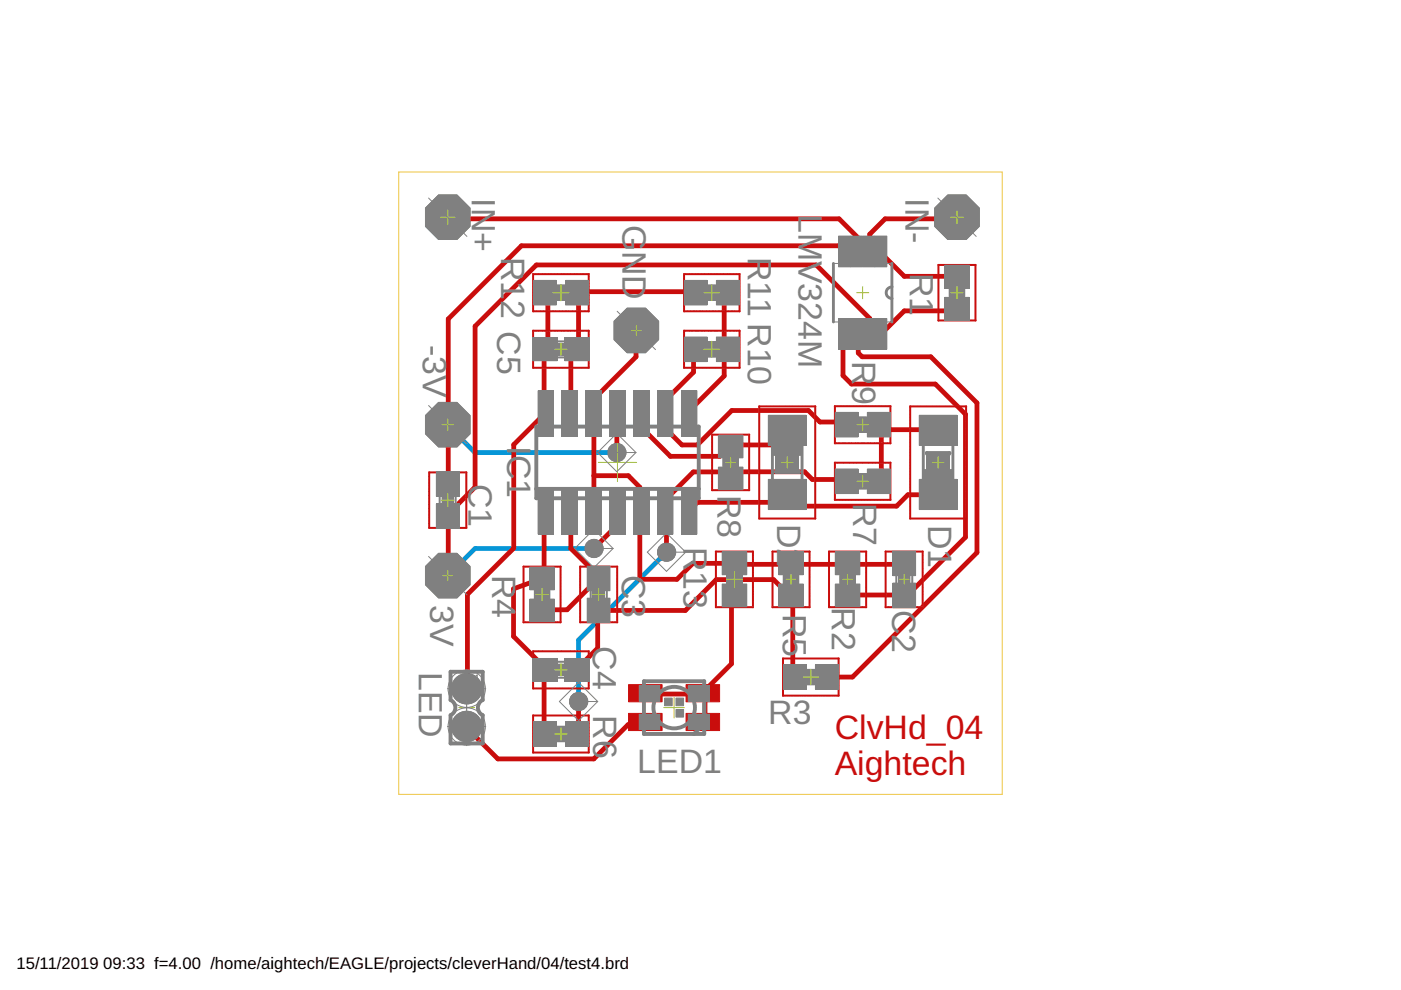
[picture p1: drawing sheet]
<svg xmlns="http://www.w3.org/2000/svg" width="297mm" height="210mm" viewBox="0 0 297 210" stroke-linecap="round" stroke-linejoin="round" font-family="sans-serif">
<defs><g id="words">
<g font-size="7.2" fill="#808080">
<text x="100" y="42" transform="rotate(90 100 42)">IN+</text>
<text x="132" y="47.6" transform="rotate(90 132 47.6)">G</text>
<text x="169.3" y="45.3" transform="rotate(90 169.3 45.3)">LMV324M</text>
<text x="192" y="42" transform="rotate(90 192 42)">IN-</text>
<text x="132" y="53.2" transform="rotate(90 132 53.2)">N</text>
<text x="106.2" y="54.4" transform="rotate(90 106.2 54.4)">R12 C5</text>
<text x="132" y="58.4" transform="rotate(90 132 58.4)">D</text>
<text x="158.5" y="54.4" transform="rotate(90 158.5 54.4)">R11 R10</text>
<text x="192.9" y="57.8" transform="rotate(90 192.9 57.8)">R1</text>
<text x="89.6" y="73.2" transform="rotate(90 89.6 73.2)">-3V</text>
<text x="180.6" y="76.6" transform="rotate(90 180.6 76.6)">R</text>
<text x="180.6" y="81.7" transform="rotate(90 180.6 81.7)">9</text>
<text x="107.6" y="94.5" transform="rotate(90 107.6 94.5)">I</text>
<text x="107.6" y="96.5" transform="rotate(90 107.6 96.5)">C1</text>
<text x="99.3" y="102.6" transform="rotate(90 99.3 102.6)">C1</text>
<text x="152.1" y="104.9" transform="rotate(90 152.1 104.9)">R8</text>
<text x="180.9" y="106.6" transform="rotate(90 180.9 106.6)">R7</text>
<text x="164.8" y="111.1" transform="rotate(90 164.8 111.1)">D2</text>
<text x="196.8" y="111.2" transform="rotate(90 196.8 111.2)">D1</text>
<text x="144.9" y="116" transform="rotate(90 144.9 116)">R13</text>
<text x="104.4" y="121.8" transform="rotate(90 104.4 121.8)">R4</text>
<text x="131.9" y="121.9" transform="rotate(90 131.9 121.9)">C3</text>
<text x="91.2" y="128.4" transform="rotate(90 91.2 128.4)">3V</text>
<text x="166" y="130.1" transform="rotate(90 166 130.1)">R5</text>
<text x="176.4" y="128.7" transform="rotate(90 176.4 128.7)">R2</text>
<text x="189.2" y="129.2" transform="rotate(90 189.2 129.2)">C2</text>
<text x="125.7" y="137" transform="rotate(90 125.7 137)">C4</text>
<text x="88.8" y="142.5" transform="rotate(90 88.8 142.5)">LED</text>
<text x="125.7" y="151.7" transform="rotate(90 125.7 151.7)">R6</text>
<text x="162.9" y="153.6">R3</text>
<text x="135.1" y="163.9">LED1</text>
</g>
<g font-size="7.2" fill="#c90d0c">
<text x="177" y="156.7">ClvHd_04</text>
<text x="177" y="164.3">Aightech</text>
</g>
<g font-size="3.5">
<text x="3.5" y="205.4">15/11/2019</text>
<text x="21.9" y="205.4">09:33 f=4.00 /home/aightech/EAGLE/projects/cleverHand/04/test4.brd</text>
</g>
</g></defs>
<g fill="#808080" stroke="#808080" stroke-width=".21">
<circle cx="134.9" cy="70.1" r="5.1"/>
<circle cx="94.9" cy="46.1" r="5.1"/>
<circle cx="202.9" cy="46.1" r="5.1"/>
<circle cx="94.9" cy="122" r="5.1"/>
<circle cx="94.9" cy="90" r="5.1"/>
</g>
<g fill="#808080" stroke="#808080" stroke-width=".21">
<circle cx="99" cy="146" r="3.2"/>
<circle cx="99" cy="154" r="3.2"/>
<circle cx="130.8" cy="95.9" r="1.93"/>
<circle cx="125.9" cy="116.3" r="1.93"/>
<circle cx="122.7" cy="148.7" r="1.93"/>
<circle cx="141.3" cy="117.1" r="1.93"/>
</g>
<path d="M94.9 90l5.8 5.9h30.1M125.9 116.3h-25.2l-5.8 5.7M141.3 117.1l-18.6 18.6v13" fill="none" stroke="#0696d7" stroke-width="1"/>
<circle cx="134.9" cy="70.1" r="4.7" fill="#0dab76" stroke="#0dab76" stroke-width=".21"/>
<circle cx="134.9" cy="70.1" r="2.65" fill="#fff" stroke="#000" stroke-width=".21"/>
<circle cx="94.9" cy="46.1" r="4.7" fill="#0dab76" stroke="#0dab76" stroke-width=".21"/>
<circle cx="95" cy="46.1" r="2.65" fill="#fff" stroke="#000" stroke-width=".21"/>
<circle cx="202.9" cy="46.1" r="4.7" fill="#0dab76" stroke="#0dab76" stroke-width=".21"/>
<circle cx="202.9" cy="46.1" r="2.65" fill="#fff" stroke="#000" stroke-width=".21"/>
<circle cx="99" cy="146" r="2.82" fill="#0dab76" stroke="#0dab76" stroke-width=".21"/>
<circle cx="99" cy="146" r="1.8" fill="#fff" stroke="#000" stroke-width=".21"/>
<circle cx="99" cy="154" r="2.82" fill="#0dab76" stroke="#0dab76" stroke-width=".21"/>
<circle cx="99" cy="154" r="1.8" fill="#fff" stroke="#000" stroke-width=".21"/>
<circle cx="94.9" cy="122" r="4.7" fill="#0dab76" stroke="#0dab76" stroke-width=".21"/>
<circle cx="95" cy="122" r="2.65" fill="#fff" stroke="#000" stroke-width=".21"/>
<circle cx="94.9" cy="90" r="4.7" fill="#0dab76" stroke="#0dab76" stroke-width=".21"/>
<circle cx="95" cy="90" r="2.65" fill="#fff" stroke="#000" stroke-width=".21"/>
<circle cx="130.8" cy="95.9" r="1.5" fill="#0dab76" stroke="#0dab76" stroke-width=".21"/>
<circle cx="130.8" cy="95.9" r=".7" fill="#fff" stroke="#000" stroke-width=".21"/>
<circle cx="125.9" cy="116.3" r="1.5" fill="#0dab76" stroke="#0dab76" stroke-width=".21"/>
<circle cx="125.9" cy="116.3" r=".7" fill="#fff" stroke="#000" stroke-width=".21"/>
<circle cx="122.7" cy="148.7" r="1.5" fill="#0dab76" stroke="#0dab76" stroke-width=".21"/>
<circle cx="122.7" cy="148.7" r=".7" fill="#fff" stroke="#000" stroke-width=".21"/>
<circle cx="141.3" cy="117.1" r="1.5" fill="#0dab76" stroke="#0dab76" stroke-width=".21"/>
<circle cx="141.3" cy="117.1" r=".7" fill="#fff" stroke="#000" stroke-width=".21"/>
<g fill="#c90d0c" stroke="#c90d0c" stroke-width=".21">
<path d="M92.9 107.3h4v4.4h-4z"/>
<path d="M92.9 100.4h4v4.4h-4z"/>
<path d="M189.7 117.2h4v4.4h-4z"/>
<path d="M189.7 124h4v4.4h-4z"/>
<path d="M124.9 120.4h4v4.4h-4z"/>
<path d="M124.9 127.2h4v4.4h-4z"/>
<path d="M113.3 140h4.4v4h-4.4z"/>
<path d="M120.1 140h4.4v4h-4.4z"/>
<path d="M120.1 72.1h4.4v4h-4.4z"/>
<path d="M113.3 72.1h4.4v4h-4.4z"/>
<path d="M195.3 102h7.2v5.6h-7.2z"/>
<path d="M195.3 88.5h7.2v5.5h-7.2z"/>
<path d="M163.3 88.5h7.2v5.5h-7.2z"/>
<path d="M163.3 102h7.2v5.6h-7.2z"/>
<path d="M119.5 104h2.5v8.8h-2.5z"/>
<path d="M119.5 83.2h2.5v8.9h-2.5z"/>
<path d="M114.5 104h2.4v8.8h-2.4z"/>
<path d="M124.6 104h2.4v8.8h-2.4z"/>
<path d="M129.7 104h2.4v8.8h-2.4z"/>
<path d="M114.5 83.2h2.4v8.9h-2.4z"/>
<path d="M124.6 83.2h2.4v8.9h-2.4z"/>
<path d="M129.7 83.2h2.4v8.9h-2.4z"/>
<path d="M139.9 104h2.4v8.8h-2.4z"/>
<path d="M139.9 83.2h2.4v8.9h-2.4z"/>
<path d="M134.8 104h2.4v8.8h-2.4z"/>
<path d="M144.9 104h2.5v8.8h-2.5z"/>
<path d="M134.8 83.2h2.4v8.9h-2.4z"/>
<path d="M144.9 83.2h2.5v8.9h-2.5z"/>
<path d="M133.3 151.3h7.1v3.6h-7.1z"/>
<path d="M133.3 145.2h7.1v3.6h-7.1z"/>
<path d="M145.5 145.2h7.1v3.6h-7.1z"/>
<path d="M145.5 151.3h7.1v3.6h-7.1z"/>
<path d="M185.9 50.5h1.7v5.7h-1.7z"/>
<path d="M183.3 50.5h1.8v5.7h-1.8z"/>
<path d="M180.7 50.5h1.8v5.7h-1.8z"/>
<path d="M178.2 50.5h1.7v5.7h-1.7z"/>
<path d="M178.2 68h1.7v5.6h-1.7z"/>
<path d="M180.7 68h1.8v5.6h-1.8z"/>
<path d="M183.3 68h1.8v5.6h-1.8z"/>
<path d="M185.9 68h1.7v5.6h-1.7z"/>
<path d="M145.5 71.9h4v4.4h-4z"/>
<path d="M152.3 71.9h4v4.4h-4z"/>
<path d="M152.3 59.9h4v4.4h-4z"/>
<path d="M145.5 59.9h4v4.4h-4z"/>
<path d="M120.3 59.9h4v4.4h-4z"/>
<path d="M113.5 59.9h4v4.4h-4z"/>
<path d="M153.5 117.5h4.4v3.9h-4.4z"/>
<path d="M153.5 124.2h4.4v4h-4.4z"/>
<path d="M177.5 117.5h4.4v3.9h-4.4z"/>
<path d="M177.5 124.2h4.4v4h-4.4z"/>
<path d="M173.3 141.4h4v4.4h-4z"/>
<path d="M166.5 141.4h4v4.4h-4z"/>
<path d="M112.7 127.4h4.4v4h-4.4z"/>
<path d="M112.7 120.6h4.4v4h-4.4z"/>
<path d="M165.5 124.2h4.4v4h-4.4z"/>
<path d="M165.5 117.5h4.4v3.9h-4.4z"/>
<path d="M113.5 153.4h4v4.4h-4z"/>
<path d="M120.3 153.4h4v4.4h-4z"/>
<path d="M177.5 99.8h4v4.4h-4z"/>
<path d="M184.3 99.8h4v4.4h-4z"/>
<path d="M152.7 99.5h4.4v3.9h-4.4z"/>
<path d="M152.7 92.7h4.4v3.9h-4.4z"/>
<path d="M184.3 87.8h4v4.4h-4z"/>
<path d="M177.5 87.8h4v4.4h-4z"/>
<path d="M200.7 63.5h4.4v4h-4.4z"/>
<path d="M200.7 56.7h4.4v3.9h-4.4z"/>
</g>
<g fill="none" stroke="#c90d0c" stroke-width="1">
<path d="M94.9 46.1l.1 .3h82.9l4.1 4.1v2.4l-.4 .4M179 53.3l-1.2-1.2h-67.2l-15.6 15.5-.1 35M186.8 53.3l.1 .4 4.8 4.9 11.2 .1M202.9 46.1l-.6 .3h-14.6l-3.3 3.3v3.2l-.2 .4M115.5 62.1l.7 .6v11.3l-.7 .1-.1 .7v12.2l.3 .7-6.8 6.6v21.9l-9.8 9.8v19.5l-.2 .5M134.9 70.1v5.5l-9 9-.1 23.8M147.5 74.1l-.5 .7v4.1l-5.6 5.7v2.4l-.3 .7 .3 .1v3.3l3.2 3.2h3.2l7.4-7.3h16.2l2.4 2.5h4.9l.8 .5M147.5 62.1l-.5-.3h-24.3l-.4 .3 .4 .6v11.3l-.4 .1-.4 .7-.9 .8v11.4l-.2 .7M154.3 62.1l-.8 .7v10.5l.8 .8-.8 .7v4.9l-7.3 7.3v.7M179 70.8l-.3 .8v8l1.8 1.8h17.8l6.4 6.4v26.1l-12.2 12.3h-12.8M181.6 70.8l.4 .8v3.2l.8 .8h14.6l9.7 9.8v31.8l-26.4 26.4h-5.4M184.2 70.8h.2v-3.3l-11.3-11.3h-59.4l-13 13v34.1l-5.7 5.7-.1 13"/>
<path d="M202.9 65.5l-.6 .4h-10.6l-4.9 4.9M130.8 95.9h.1M130.9 87.7l-.1 .1v8.1M136 87.7l.5 .1v3.3l5.6 5.7h10.5l2.6-2.5h8.9l2.4-2.4 .4-.7M198.9 91.2l-.7-.1h-11.3l-.6-1.1 .6 .3v11.4l-.6 .3M115.7 108.4l-.3 .6v13l-.5 .6-6 2.2v10.1l6.5 6.5 .1 .6-.1 .3v13l.1 .3M120.8 108.4l.2 .6v7.3l5.7 5.7 .2 .6-6.7 6.7h-4.8l-.5 .1M125.9 100.9h7.3l2.5 2.4v4.9l.3 .2-.3 .6v13.8h7.8l3.4-3.4h8.8l.2 .3h11.4l.4-.3 .4 .3h11.4l.2-.3 .6 .3h11.3l.1-.3M130.9 108.4l-.1 3-4.9 4.9M179.5 102l-.8-.3h-6.5l-1.6-1.7h-14.6l-.8 .8-.3 .7-1.4-1.4h-6.5l-5.6 5.6v2.5l-.9 .8 .8 .7v7.4M198.9 104.8l-6.4 .1-2.4 2.4h-20.3l-2.5-2.4-.4-.1-1.7 1.7h-17.3l-1.7 1.7v.2M155.7 126.2l-.6 .8v13.7l-5.6 5.6-.5 .7"/>
<path d="M122.3 142l.4-.5 4-4.1v-7.3l.2-.7h18.4l6.5-6.5h12.2l3.3 3.3h.4l.4 .8v16.9l.4-.3M122.7 148.7v6.6l-.4 .3M136.8 153.1l-.3 .5h-3.3l-7.3 7.3h-20.3l-6.5-6.4-.2-.5M136.8 147l.5 .2h11.4l.3-.2M149 147l.5 .2v5.6l-.5 .3"/>
</g>
<circle cx="134.9" cy="70.1" r="4.7" fill="#0dab76" stroke="#0dab76" stroke-width=".21"/>
<circle cx="134.9" cy="70.1" r="2.65" fill="#fff" stroke="#000" stroke-width=".21"/>
<circle cx="94.9" cy="46.1" r="4.7" fill="#0dab76" stroke="#0dab76" stroke-width=".21"/>
<circle cx="95" cy="46.1" r="2.65" fill="#fff" stroke="#000" stroke-width=".21"/>
<circle cx="202.9" cy="46.1" r="4.7" fill="#0dab76" stroke="#0dab76" stroke-width=".21"/>
<circle cx="202.9" cy="46.1" r="2.65" fill="#fff" stroke="#000" stroke-width=".21"/>
<circle cx="99" cy="146" r="2.82" fill="#0dab76" stroke="#0dab76" stroke-width=".21"/>
<circle cx="99" cy="146" r="1.8" fill="#fff" stroke="#000" stroke-width=".21"/>
<circle cx="99" cy="154" r="2.82" fill="#0dab76" stroke="#0dab76" stroke-width=".21"/>
<circle cx="99" cy="154" r="1.8" fill="#fff" stroke="#000" stroke-width=".21"/>
<circle cx="94.9" cy="122" r="4.7" fill="#0dab76" stroke="#0dab76" stroke-width=".21"/>
<circle cx="95" cy="122" r="2.65" fill="#fff" stroke="#000" stroke-width=".21"/>
<circle cx="94.9" cy="90" r="4.7" fill="#0dab76" stroke="#0dab76" stroke-width=".21"/>
<circle cx="95" cy="90" r="2.65" fill="#fff" stroke="#000" stroke-width=".21"/>
<circle cx="130.8" cy="95.9" r="1.5" fill="#0dab76" stroke="#0dab76" stroke-width=".21"/>
<circle cx="130.8" cy="95.9" r=".7" fill="#fff" stroke="#000" stroke-width=".21"/>
<circle cx="125.9" cy="116.3" r="1.5" fill="#0dab76" stroke="#0dab76" stroke-width=".21"/>
<circle cx="125.9" cy="116.3" r=".7" fill="#fff" stroke="#000" stroke-width=".21"/>
<circle cx="122.7" cy="148.7" r="1.5" fill="#0dab76" stroke="#0dab76" stroke-width=".21"/>
<circle cx="122.7" cy="148.7" r=".7" fill="#fff" stroke="#000" stroke-width=".21"/>
<circle cx="141.3" cy="117.1" r="1.5" fill="#0dab76" stroke="#0dab76" stroke-width=".21"/>
<circle cx="141.3" cy="117.1" r=".7" fill="#fff" stroke="#000" stroke-width=".21"/>
<g fill="#c90d0c" stroke="#c90d0c" stroke-width=".21">
<path d="M90.9 100.1h.2l-.1 11.9h-.1z"/>
<path d="M90.9 100.1h8l.1 .1-8 .1z"/>
<path d="M98.8 100.1h.2l-.1 11.9h-.1z"/>
<path d="M90.9 111.9l8-.1 .1 .2h-8z"/>
<path d="M195.5 116.9h.2v11.9h-.2z"/>
<path d="M187.7 128.7l8-.1v.2h-8z"/>
<path d="M187.7 116.9h.2l-.1 11.9h-.1z"/>
<path d="M187.7 116.9l8-.1v.2l-8 .1z"/>
<path d="M130.7 120.1h.3l-.1 11.9h-.2z"/>
<path d="M123 131.8h7.9l.1 .2h-8z"/>
<path d="M122.9 120.1h.2l-.1 11.9h-.1z"/>
<path d="M122.9 120.1l8-.1 .1 .2h-8z"/>
<path d="M112.9 138h12v.1l-11.9 .1z"/>
<path d="M124.7 138h.2v8.1l-.2-.1z"/>
<path d="M112.9 145.9h12v.1l-11.9 .1z"/>
<path d="M112.9 138h.2v8.1l-.2-.1z"/>
<path d="M112.9 77.9h12v.1l-11.9 .1z"/>
<path d="M112.9 70.1h.2v8l-.2-.1z"/>
<path d="M112.9 70.1l12-.1v.2h-11.9z"/>
<path d="M124.7 70.1h.2v8l-.2-.1z"/>
<path d="M192.9 86.1h.2l-.1 23.9h-.1z"/>
<path d="M204.7 86.1h.2v23.9h-.2z"/>
<path d="M192.9 109.8h12v.2h-12z"/>
<path d="M192.9 86.1h12v.1l-12 .1z"/>
<path d="M172.7 86.1h.3l-.1 23.9h-.2z"/>
<path d="M160.9 86.1h.2l-.1 23.9h-.1z"/>
<path d="M160.9 86.1h12l.1 .1-12.1 .1z"/>
<path d="M160.9 109.9l12-.1 .1 .2h-12.1z"/>
<path d="M144.9 70.1l11.9-.1 .1 .2h-11.9z"/>
<path d="M156.7 70.1h.2l-.1 8-.1-.1z"/>
<path d="M144.9 77.9h11.9l.1 .1-11.9 .1z"/>
<path d="M144.9 70.1h.2v8l-.2-.1z"/>
<path d="M144.9 66l11.9-.1 .1 .1-11.9 .1z"/>
<path d="M145 58l.1 .1v8l-.2-.1z"/>
<path d="M145 58h11.8l.1 .2h-11.9z"/>
<path d="M156.8 58l.1 .1-.1 8-.1-.1z"/>
<path d="M112.9 66l12-.1v.1l-11.9 .1z"/>
<path d="M112.9 58.1h.2v8l-.2-.1z"/>
<path d="M112.9 58.1l12-.1v.2h-11.9z"/>
<path d="M124.7 58.1h.2v8l-.2-.1z"/>
<path d="M159.5 116.9h.2v11.9h-.2z"/>
<path d="M151.7 128.7l8-.1v.2h-8z"/>
<path d="M151.7 116.9h.2l-.1 11.9h-.1z"/>
<path d="M151.7 116.9l8-.1v.2l-8 .1z"/>
<path d="M183.5 116.9h.2v11.9h-.2z"/>
<path d="M175.7 128.7l8-.1v.2h-8z"/>
<path d="M175.7 116.9h.2l-.1 11.9h-.1z"/>
<path d="M175.7 116.9l8-.1v.2l-8 .1z"/>
<path d="M166 147.4h11.8l.1 .1-11.9 .1z"/>
<path d="M165.9 139.6h.2v8l-.2-.1z"/>
<path d="M165.9 139.6l11.9-.1 .1 .2h-11.9z"/>
<path d="M177.7 139.6h.2l-.1 8-.1-.1z"/>
<path d="M110.9 120.1h.2l-.1 11.9h-.1z"/>
<path d="M110.9 120.1l8-.1 .1 .2h-8z"/>
<path d="M118.7 120.1h.3l-.1 11.9h-.2z"/>
<path d="M111 131.8h7.9l.1 .2h-8z"/>
<path d="M163.7 116.9h.2l-.1 11.9h-.1z"/>
<path d="M163.7 116.9l8-.1v.2l-8 .1z"/>
<path d="M171.5 116.9h.2v11.9h-.2z"/>
<path d="M163.7 128.7l8-.1v.2h-8z"/>
<path d="M112.9 151.7l12-.1v.1l-11.9 .1z"/>
<path d="M124.7 151.7h.2v8l-.2-.1z"/>
<path d="M112.9 159.5l12-.1v.2l-11.9 .1z"/>
<path d="M112.9 151.7h.2v8l-.2-.1z"/>
<path d="M176.9 98.1l11.9-.1 .1 .1-11.9 .1z"/>
<path d="M188.7 98.1h.2l-.1 8-.1-.1z"/>
<path d="M176.9 105.9h11.9l.1 .1-11.9 .1z"/>
<path d="M176.9 98.1h.2v8l-.2-.1z"/>
<path d="M150.9 92.1h.2l-.1 11.9h-.1z"/>
<path d="M150.9 92.1h8v.1l-8 .1z"/>
<path d="M158.7 92.1h.2v11.9h-.2z"/>
<path d="M150.9 103.9l8-.1v.2h-8z"/>
<path d="M176.9 93.9h11.9l.1 .1-11.9 .1z"/>
<path d="M176.9 86.1h.2v8l-.2-.1z"/>
<path d="M176.9 86.1l11.9-.1 .1 .2h-11.9z"/>
<path d="M188.7 86.1h.2l-.1 8-.1-.1z"/>
<path d="M198.9 56.1h.2l-.1 12-.1-.1z"/>
<path d="M198.9 56.1h8v.1l-8 .1z"/>
<path d="M206.7 56.1h.2v12l-.2-.1z"/>
<path d="M198.9 67.9l8-.1v.2l-8 .1z"/>
</g>
<g fill="#808080" stroke="#808080" stroke-width=".21">
<path d="M92.5 106.8h4.8v5.3h-4.8z"/>
<path d="M92.5 100h4.8v5.2h-4.8z"/>
<path d="M189.3 116.8h4.8v5.2h-4.8z"/>
<path d="M189.3 123.6h4.8v5.2h-4.8z"/>
<path d="M124.5 120h4.8v5.2h-4.8z"/>
<path d="M124.5 126.8h4.8v5.2h-4.8z"/>
<path d="M112.9 139.6h5.2v4.8h-5.2z"/>
<path d="M119.7 139.6h5.2v4.8h-5.2z"/>
<path d="M119.7 71.6h5.2v4.9h-5.2z"/>
<path d="M112.9 71.6h5.2v4.9h-5.2z"/>
<path d="M194.9 101.6h8v6.4h-8z"/>
<path d="M194.9 88.1h8v6.3h-8z"/>
<path d="M162.9 88.1h8v6.3h-8z"/>
<path d="M162.9 101.6h8v6.4h-8z"/>
<path d="M119.1 103.6h3.3v9.6h-3.3z"/>
<path d="M119.1 82.8h3.3v9.7h-3.3z"/>
<path d="M114.1 103.6h3.2v9.6h-3.2z"/>
<path d="M124.2 103.6h3.2v9.6h-3.2z"/>
<path d="M129.3 103.6h3.2v9.6h-3.2z"/>
<path d="M114.1 82.8h3.2v9.7h-3.2z"/>
<path d="M124.2 82.8h3.2v9.7h-3.2z"/>
<path d="M129.3 82.8h3.2v9.7h-3.2z"/>
<path d="M139.5 103.6h3.2v9.6h-3.2z"/>
<path d="M139.5 82.8h3.2v9.7h-3.2z"/>
<path d="M134.4 103.6h3.2v9.6h-3.2z"/>
<path d="M144.5 103.6h3.3v9.6h-3.3z"/>
<path d="M134.4 82.8h3.2v9.7h-3.2z"/>
<path d="M144.5 82.8h3.3v9.7h-3.3z"/>
<path d="M135.5 151.4h4.4v3.2h-4.4z"/>
<path d="M135.5 145.4h4.4v3.2h-4.4z"/>
<path d="M145.9 145.4h4.4v3.2h-4.4z"/>
<path d="M145.9 151.4h4.4v3.2h-4.4z"/>
<path d="M185.5 50.1h2.5v6.5h-2.5z"/>
<path d="M182.9 50.1h2.6v6.5h-2.6z"/>
<path d="M180.3 50.1h2.6v6.5h-2.6z"/>
<path d="M177.8 50.1h2.5v6.5h-2.5z"/>
<path d="M177.8 67.5h2.5v6.6h-2.5z"/>
<path d="M180.3 67.5h2.6v6.6h-2.6z"/>
<path d="M182.9 67.5h2.6v6.6h-2.6z"/>
<path d="M185.5 67.5h2.5v6.6h-2.5z"/>
<path d="M145.1 71.5h4.8v5.2h-4.8z"/>
<path d="M151.9 71.5h4.8v5.2h-4.8z"/>
<path d="M151.9 59.5h4.8v5.2h-4.8z"/>
<path d="M145.1 59.5h4.8v5.2h-4.8z"/>
<path d="M119.9 59.5h4.8v5.2h-4.8z"/>
<path d="M113.1 59.5h4.8v5.2h-4.8z"/>
<path d="M153.1 117h5.2v4.9h-5.2z"/>
<path d="M153.1 123.8h5.2v4.9h-5.2z"/>
<path d="M177.1 117h5.2v4.9h-5.2z"/>
<path d="M177.1 123.8h5.2v4.9h-5.2z"/>
<path d="M172.9 140.9h4.8v5.3h-4.8z"/>
<path d="M166.1 140.9h4.8v5.3h-4.8z"/>
<path d="M112.3 127h5.2v4.8h-5.2z"/>
<path d="M112.3 120.2h5.2v4.9h-5.2z"/>
<path d="M165.1 123.8h5.2v4.9h-5.2z"/>
<path d="M165.1 117h5.2v4.9h-5.2z"/>
<path d="M113.1 153h4.8v5.2h-4.8z"/>
<path d="M119.9 153h4.8v5.2h-4.8z"/>
<path d="M177.1 99.4h4.8v5.2h-4.8z"/>
<path d="M183.9 99.4h4.8v5.2h-4.8z"/>
<path d="M152.3 99h5.2v4.9h-5.2z"/>
<path d="M152.3 92.2h5.2v4.9h-5.2z"/>
<path d="M183.9 87.4h4.8v5.2h-4.8z"/>
<path d="M177.1 87.4h4.8v5.2h-4.8z"/>
<path d="M200.3 63.1h5.2v4.8h-5.2z"/>
<path d="M200.3 56.2h5.2v4.9h-5.2z"/>
<path d="M92.9 107.3h4v4.4h-4z"/>
<path d="M92.9 100.4h4v4.4h-4z"/>
<path d="M189.7 117.2h4v4.4h-4z"/>
<path d="M189.7 124h4v4.4h-4z"/>
<path d="M124.9 120.4h4v4.4h-4z"/>
<path d="M124.9 127.2h4v4.4h-4z"/>
<path d="M113.3 140h4.4v4h-4.4z"/>
<path d="M120.1 140h4.4v4h-4.4z"/>
<path d="M120.1 72.1h4.4v4h-4.4z"/>
<path d="M113.3 72.1h4.4v4h-4.4z"/>
<path d="M195.3 102h7.2v5.6h-7.2z"/>
<path d="M195.3 88.5h7.2v5.5h-7.2z"/>
<path d="M163.3 88.5h7.2v5.5h-7.2z"/>
<path d="M163.3 102h7.2v5.6h-7.2z"/>
<path d="M119.5 104h2.5v8.8h-2.5z"/>
<path d="M119.5 83.2h2.5v8.9h-2.5z"/>
<path d="M114.5 104h2.4v8.8h-2.4z"/>
<path d="M124.6 104h2.4v8.8h-2.4z"/>
<path d="M129.7 104h2.4v8.8h-2.4z"/>
<path d="M114.5 83.2h2.4v8.9h-2.4z"/>
<path d="M124.6 83.2h2.4v8.9h-2.4z"/>
<path d="M129.7 83.2h2.4v8.9h-2.4z"/>
<path d="M139.9 104h2.4v8.8h-2.4z"/>
<path d="M139.9 83.2h2.4v8.9h-2.4z"/>
<path d="M134.8 104h2.4v8.8h-2.4z"/>
<path d="M144.9 104h2.5v8.8h-2.5z"/>
<path d="M134.8 83.2h2.4v8.9h-2.4z"/>
<path d="M144.9 83.2h2.5v8.9h-2.5z"/>
<path d="M146.1 151.6h4v2.8h-4z"/>
<path d="M146.1 145.6h4v2.8h-4z"/>
<path d="M135.7 145.6h4v2.8h-4z"/>
<path d="M135.7 151.6h4v2.8h-4z"/>
<path d="M185.9 50.5h1.7v5.7h-1.7z"/>
<path d="M183.3 50.5h1.8v5.7h-1.8z"/>
<path d="M180.7 50.5h1.8v5.7h-1.8z"/>
<path d="M178.2 50.5h1.7v5.7h-1.7z"/>
<path d="M178.2 68h1.7v5.6h-1.7z"/>
<path d="M180.7 68h1.8v5.6h-1.8z"/>
<path d="M183.3 68h1.8v5.6h-1.8z"/>
<path d="M185.9 68h1.7v5.6h-1.7z"/>
<path d="M145.5 71.9h4v4.4h-4z"/>
<path d="M152.3 71.9h4v4.4h-4z"/>
<path d="M152.3 59.9h4v4.4h-4z"/>
<path d="M145.5 59.9h4v4.4h-4z"/>
<path d="M120.3 59.9h4v4.4h-4z"/>
<path d="M113.5 59.9h4v4.4h-4z"/>
<path d="M153.5 117.5h4.4v3.9h-4.4z"/>
<path d="M153.5 124.2h4.4v4h-4.4z"/>
<path d="M177.5 117.5h4.4v3.9h-4.4z"/>
<path d="M177.5 124.2h4.4v4h-4.4z"/>
<path d="M173.3 141.4h4v4.4h-4z"/>
<path d="M166.5 141.4h4v4.4h-4z"/>
<path d="M112.7 127.4h4.4v4h-4.4z"/>
<path d="M112.7 120.6h4.4v4h-4.4z"/>
<path d="M165.5 124.2h4.4v4h-4.4z"/>
<path d="M165.5 117.5h4.4v3.9h-4.4z"/>
<path d="M113.5 153.4h4v4.4h-4z"/>
<path d="M120.3 153.4h4v4.4h-4z"/>
<path d="M177.5 99.8h4v4.4h-4z"/>
<path d="M184.3 99.8h4v4.4h-4z"/>
<path d="M152.7 99.5h4.4v3.9h-4.4z"/>
<path d="M152.7 92.7h4.4v3.9h-4.4z"/>
<path d="M184.3 87.8h4v4.4h-4z"/>
<path d="M177.5 87.8h4v4.4h-4z"/>
<path d="M200.7 63.5h4.4v4h-4.4z"/>
<path d="M200.7 56.7h4.4v3.9h-4.4z"/>
<path d="M93.7 105.2h2.4v1.6h-2.4z"/>
<path d="M190.5 122h2.4v1.6h-2.4z"/>
<path d="M125.7 125.2h2.4v1.7h-2.4z"/>
<path d="M118.1 140.8h1.6v2.4h-1.6z"/>
<path d="M118.1 72.9h1.6v2.4h-1.6z"/>
<path d="M196.5 96.4h4.8v3.3h-4.8z"/>
<path d="M164.5 96.4h4.8v3.3h-4.8z"/>
<path d="M150.1 72.5h1.6v3.2h-1.6z"/>
<path d="M150.1 60.5h1.6v3.2h-1.6z"/>
<path d="M118.1 60.5h1.6v3.2h-1.6z"/>
<path d="M154.1 122h3.2v1.6h-3.2z"/>
<path d="M178.1 122h3.2v1.6h-3.2z"/>
<path d="M171.1 141.9h1.6v3.3h-1.6z"/>
<path d="M113.3 125.2h3.2v1.7h-3.2z"/>
<path d="M166.1 122h3.2v1.6h-3.2z"/>
<path d="M118.1 154h1.6v3.2h-1.6z"/>
<path d="M182.1 100.4h1.6v3.3h-1.6z"/>
<path d="M153.3 97.2h3.2v1.6h-3.2z"/>
<path d="M182.1 88.4h1.6v3.3h-1.6z"/>
<path d="M201.3 61.3h3.2v1.6h-3.2z"/>
<path d="M140.9 148h1.6v1.6h-1.6z"/>
<path d="M143.3 148h1.6v1.6h-1.6z"/>
<path d="M143.3 150.4h1.6v1.6h-1.6z"/>
<path d="M93 107.4h3.8v2h-3.8z"/>
<path d="M93 102.7h3.8v2h-3.8z"/>
<path d="M189.8 119.5h3.8v2h-3.8z"/>
<path d="M189.8 124.2h3.8v2h-3.8z"/>
<path d="M125 122.7h3.8v2h-3.8z"/>
<path d="M125 127.4h3.8v1.9h-3.8z"/>
<path d="M115.6 140.1h2v3.8h-2z"/>
<path d="M120.2 140.1h2v3.8h-2z"/>
<path d="M120.3 72.2h2v3.8h-2z"/>
<path d="M115.6 72.2h2v3.8h-2z"/>
<path d="M195.5 103.2h6.9v2.3h-6.9z"/>
<path d="M195.5 90.6h6.9v2.3h-6.9z"/>
<path d="M195.7 99.6h6.4v2.4h-6.4z"/>
<path d="M163.4 90.6h6.9v2.3h-6.9z"/>
<path d="M163.4 103.2h6.9v2.3h-6.9z"/>
<path d="M163.7 94.1h6.4v2.4h-6.4z"/>
<path d="M133.6 68.7h2.6v2.7h-2.6z"/>
<path d="M114.7 106h2v4.4h-2z"/>
<path d="M119.8 106h1.9v4.4h-1.9z"/>
<path d="M124.9 106h1.9v4.4h-1.9z"/>
<path d="M129.9 106h2v4.4h-2z"/>
<path d="M129.9 85.6h2v4.4h-2z"/>
<path d="M124.9 85.6h1.9v4.4h-1.9z"/>
<path d="M119.8 85.6h1.9v4.4h-1.9z"/>
<path d="M114.7 85.6h2v4.4h-2z"/>
<path d="M135 106h2v4.4h-2z"/>
<path d="M140.1 106h1.9v4.4h-1.9z"/>
<path d="M145.2 106h1.9v4.4h-1.9z"/>
<path d="M145.2 85.6h1.9v4.4h-1.9z"/>
<path d="M140.1 85.6h1.9v4.4h-1.9z"/>
<path d="M135 85.6h2v4.4h-2z"/>
<path d="M93.6 44.7h2.6v2.7h-2.6z"/>
<path d="M201.6 44.7h2.6v2.7h-2.6z"/>
<path d="M97.9 145h2v2h-2z"/>
<path d="M97.9 153h2v2h-2z"/>
<path d="M152.7 72.3h1.6v3.5h-1.6z"/>
<path d="M147.6 72.3h1.6v3.5h-1.6z"/>
<path d="M147.6 60.3h1.6v3.5h-1.6z"/>
<path d="M152.7 60.3h1.6v3.5h-1.6z"/>
<path d="M115.6 60.3h1.6v3.5h-1.6z"/>
<path d="M120.7 60.3h1.6v3.5h-1.6z"/>
<path d="M154 124.6h3.5v1.6h-3.5z"/>
<path d="M154 119.5h3.5v1.6h-3.5z"/>
<path d="M178 124.6h3.4v1.6h-3.4z"/>
<path d="M178 119.5h3.4v1.6h-3.4z"/>
<path d="M168.6 141.8h1.6v3.5h-1.6z"/>
<path d="M173.7 141.8h1.6v3.5h-1.6z"/>
<path d="M113.2 122.7h3.5v1.6h-3.5z"/>
<path d="M113.2 127.8h3.5v1.6h-3.5z"/>
<path d="M166 119.5h3.4v1.6h-3.4z"/>
<path d="M166 124.6h3.4v1.6h-3.4z"/>
<path d="M120.7 153.9h1.6v3.5h-1.6z"/>
<path d="M115.6 153.9h1.6v3.5h-1.6z"/>
<path d="M184.6 100.3h1.6v3.5h-1.6z"/>
<path d="M179.6 100.3h1.6v3.5h-1.6z"/>
<path d="M153.2 94.7h3.5v1.6h-3.5z"/>
<path d="M153.2 99.8h3.5v1.6h-3.5z"/>
<path d="M179.6 88.3h1.6v3.5h-1.6z"/>
<path d="M184.6 88.3h1.6v3.5h-1.6z"/>
<path d="M93.6 120.7h2.6v2.7h-2.6z"/>
<path d="M93.6 88.7h2.6v2.7h-2.6z"/>
<path d="M201.2 58.7h3.4v1.6h-3.4z"/>
<path d="M201.2 63.8h3.4v1.6h-3.4z"/>
<circle cx="134.9" cy="70.1" r="5.1"/>
<circle cx="94.9" cy="46.1" r="5.1"/>
<circle cx="202.9" cy="46.1" r="5.1"/>
<circle cx="94.9" cy="122" r="5.1"/>
<circle cx="94.9" cy="90" r="5.1"/>
</g>
<g fill="#808080" stroke="#808080" stroke-width=".21">
<circle cx="99" cy="146" r="3.2"/>
<circle cx="99" cy="154" r="3.2"/>
<circle cx="130.8" cy="95.9" r="1.93"/>
<circle cx="125.9" cy="116.3" r="1.93"/>
<circle cx="122.7" cy="148.7" r="1.93"/>
<circle cx="141.3" cy="117.1" r="1.93"/>
</g>
<g fill="none" stroke="#808080" stroke-width=".83">
<path d="M113.7 90.4h34.4v15.2h-34.4zM166.9 96.1l2.4 4h-4.8zM196.5 96.1h4.8l-2.4 4zM113.7 103.7h34.4M95.5 142.4h6.8v6a1.77 1.77 0 0 0-1 1.6 1.77 1.77 0 0 0 1 1.6v6h-6.8v-6a1.77 1.77 0 0 0 1.1-1.6 1.77 1.77 0 0 0-1.1-1.6zM136.5 144.4h12.8v11.2h-12.8zM149.3 153.4l-2.2 2.2"/>
<circle cx="142.9" cy="150" r="4.4"/>
</g>
<g fill="none" stroke="#808080" stroke-width=".21">
<path d="M90.9 42l8.1 8.1M176.7 55.9h12.4v12.4h-12.4zM178.2 55.9v-3.9h1.5v3.9M180.9 55.9v-3.9h1.5v3.9M183.4 55.9v-3.9h1.5v3.9M186.1 55.9v-3.9h1.5v3.9M198.8 42l8.2 8.1M130.9 66l8.1 8.1M178.2 68.3v3.8h1.5v-3.8M180.9 68.3v3.8h1.5v-3.8M183.4 68.3v3.8h1.5v-3.8M186.1 68.3v3.8h1.5v-3.8"/>
<path d="M189.1 60.8a1.23 1.23 0 0 0-1.2 1.3 1.23 1.23 0 0 0 1.2 1.2M90.9 86l8.1 8.1M126.7 95.9l4.1-4 4 4-4 4.1zM130.8 95.9h4M90.9 118l8.1 8.1M121.9 116.3l4-4.1 4.1 4.1-4.1 4.1zM125.9 116.3h4.1M137.2 117.1l4.1-4.1 4.1 4.1-4.1 4zM141.3 117.1h4.1M94.9 146h8.1M94.9 154h8.1M98.9 142v16.1"/>
<path d="M100.9 143.3l.3-.2v1.1M100.9 144.2h.6M118.6 148.7l4.1-4 4 4-4 4.1zM122.7 148.7h4"/>
<circle cx="95" cy="46.1" r="4"/>
<circle cx="202.9" cy="46.1" r="4"/>
<circle cx="134.9" cy="70.1" r="4"/>
<circle cx="95" cy="90" r="4"/>
<circle cx="95" cy="122" r="4"/>
<circle cx="99" cy="154" r="4"/>
<circle cx="99" cy="146" r="4"/>
</g>
<g fill="none" stroke="#808080" stroke-width=".61">
<path d="M176.7 55.9v12.4M189.1 55.9v12.4M117.2 60.6h3.4M117.2 63.5h3.4M149.2 75.5h3.4M149.2 72.6h3.4M149.2 60.6h3.4M149.2 63.5h3.4M189.1 60.8a1.23 1.23 0 0 0-1.2 1.3 1.23 1.23 0 0 0 1.2 1.2M201.5 60.3v3.5M204.3 60.3v3.5M153.5 96.3v3.5"/>
<path d="M156.3 96.3v3.5M163.8 92.8v10.5M170.1 92.8v10.5M181.2 88.6h3.4M181.2 91.5h3.4M195.7 92.8v10.5M202 92.8v10.5M181.2 103.5h3.4M181.2 100.6h3.4M113.5 124.3v3.5M116.4 124.3v3.5M154.3 121.1v3.5"/>
<path d="M157.1 121.1v3.5M166.3 121.1v3.5M169.1 121.1v3.5M178.3 121.1v3.5M181.1 121.1v3.5M117.2 157.1h3.4M117.2 154.2h3.4M170.2 142.1h3.4M170.2 145h3.4"/>
<circle cx="95" cy="46.1" r="3"/>
<circle cx="202.9" cy="46.1" r="3"/>
<circle cx="134.9" cy="70.1" r="3"/>
<circle cx="95" cy="90" r="3"/>
<circle cx="95" cy="122" r="3"/>
</g>
<g fill="none" stroke="#808080" stroke-width=".42">
<path d="M117.5 75.8h2.9M117.5 72.4h2.9M93.2 104.6v2.9M96.6 104.6v2.9M125.2 124.6v2.9M128.7 124.6v2.9M190 121.4v2.9M193.4 121.4v2.9M117.5 140.3h2.9M117.5 143.7h2.9M136.3 152h-.6v2h.8M136.5 145.6h-.8v2.4h.6"/>
<path d="M149.3 146h.8v2h-.6M149.5 152h.6v2h-.8"/>
</g>
<g fill="none" stroke="#afd134" stroke-width=".21">
<path d="M93.4 46.1h3.1M94.9 44.5v3.1M201.5 46.1h2.7M202.9 44.7v2.7M117.2 62.1h3.4M117.6 74.1h2.6M118.9 60.3v3.5M118.9 72.7v2.7M133.9 70.1h2M134.9 69v2.1M149.2 74.1h3.4M149.3 62.1h3.3"/>
<path d="M150.9 60.4v3.3M150.9 72.3v3.5M181.6 62.1h2.6M182.9 60.8v2.6M201.6 62.1h2.6M202.9 60.7v2.7M93.7 90h2.4M94.9 88.8v2.4M126.9 98h8.1M130.9 94v8.1M153.9 98h2M154.9 97v2.1"/>
<path d="M165.7 98h2.4M166.9 96.8v2.5M181.7 90h2.4M182.9 88.9v2.3M197.7 98h2.4M198.9 96.8v2.5M93.6 106h2.7M94.9 104.7v2.7M181.7 102h2.4M182.9 100.8v2.5M93.9 122h2.1M94.9 121v2.1"/>
<path d="M113.6 126h2.6M114.9 124.7v2.6M125.6 126h2.6M126.9 124.7v2.6M154 122.8h3.4M155.7 121.1v3.4M166.7 122.8h2M167.7 121.8v2M178.7 122.8h2M179.7 121.8v2M190.7 122.8h2M191.7 121.8v2"/>
<path d="M97.3 150h3.3M98.9 148.4v3.3M117.6 142h2.6M117.6 155.6h2.6M118.9 140.7v2.6M118.9 154.3v2.6M140.7 150h4.4M142.9 147.8v4.4M170.3 143.6h3.2M171.9 141.9v3.3"/>
</g>
<path d="M84.5 36.5h128v131.9h-128z" fill="none" stroke="#eec643" stroke-width=".21"/>
<use href="#words"/>
</svg>
